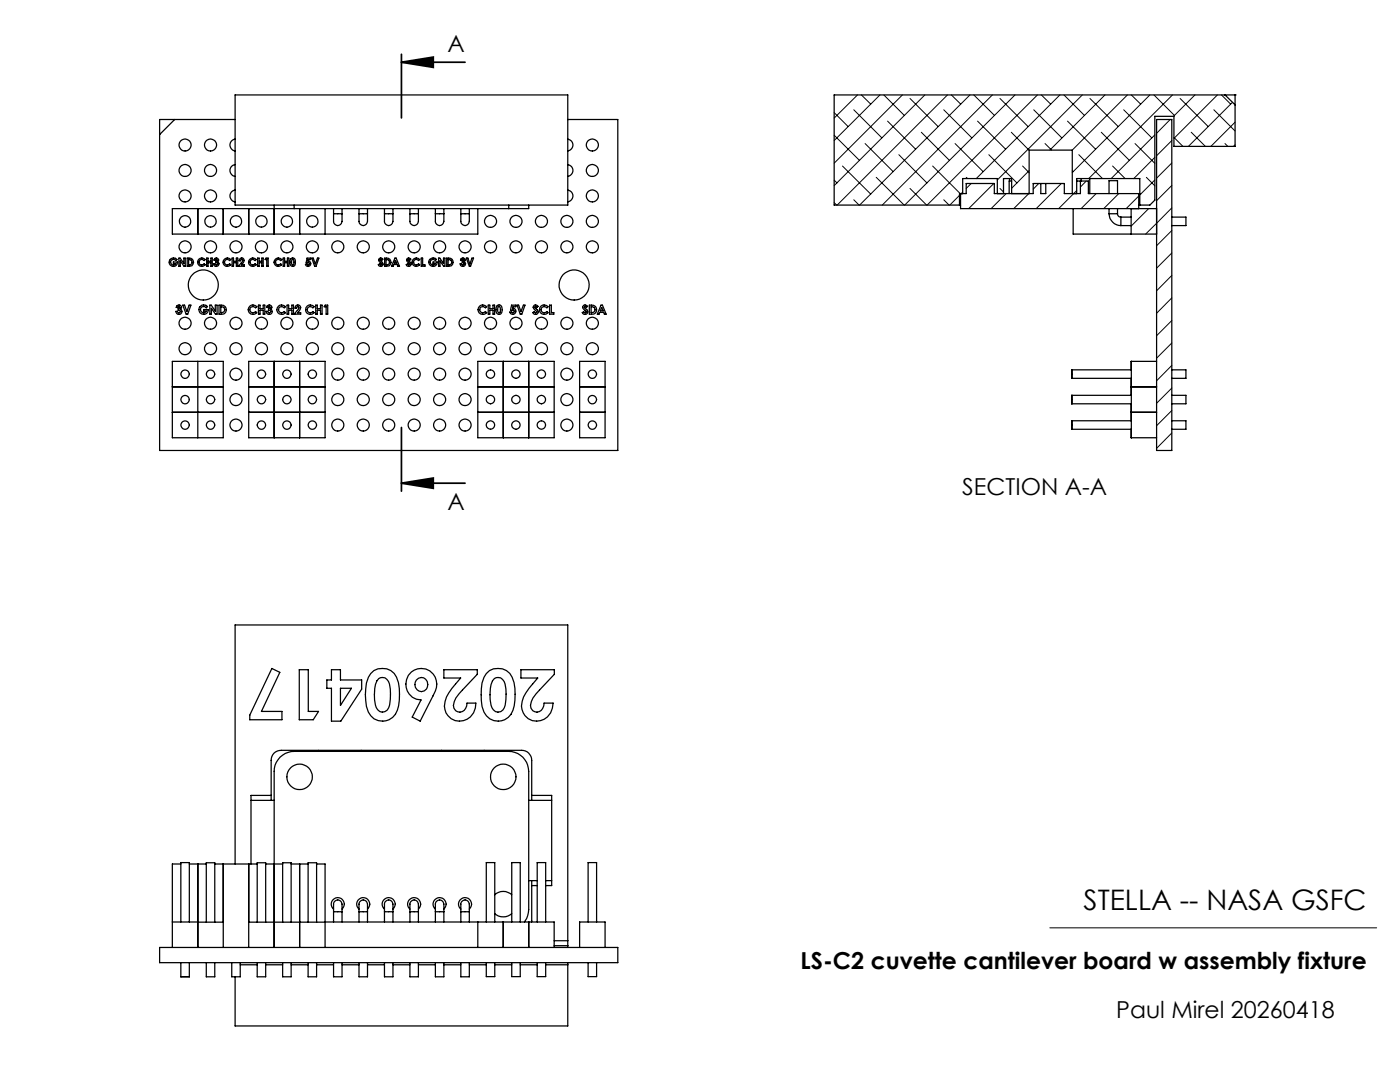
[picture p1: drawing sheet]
<svg xmlns="http://www.w3.org/2000/svg" width="279mm" height="216mm" viewBox="0 0 279 216" stroke-linecap="round" stroke-linejoin="round" font-family="sans-serif">
<defs><g id="words">
<text font-size="5.6" x="216.3" y="181.6">STELLA -- NASA GSFC</text>
<g font-size="4.7">
<text x="89.3" y="10.4">A</text>
<text x="89.3" y="101.7">A</text>
<text x="192" y="98.7">SECTION A-A</text>
<text x="159.8" y="193.4">LS-C2 cuvette cantilever board w assembly fixture</text>
<text x="222.8" y="203.1">Paul Mirel 20260418</text>
</g>
</g></defs>
<g fill="none" stroke="#000" stroke-width=".25">
<path d="M46.9 18.9h66.4v22h-66.4zM244.5 18.9l2 2M246.5 18.9h.1M246.5 18.9h-80v22h25M246.5 18.9v10.3h-12.2v-6h-3.8v16.7l-1 1h-2M34.9 23.8l-3 3M46.9 32.8a1.19 1.19 0 0 0-1 1.2 1.19 1.19 0 0 0 1 1.2M46.9 27.8a1.19 1.19 0 0 0-1 1.1 1.19 1.19 0 0 0 1 1.2M46.9 37.9a1.19 1.19 0 0 0-1 1.2 1.19 1.19 0 0 0 1 1.2M46.9 23.8h-15v66.1h91.4v-66.1h-10M113.3 32.8a1.19 1.19 0 0 1 1.1 1.2 1.19 1.19 0 0 1-1.1 1.2M113.3 27.8a1.19 1.19 0 0 1 1.1 1.1 1.19 1.19 0 0 1-1.1 1.2"/>
<path d="M113.3 37.9a1.19 1.19 0 0 1 1.1 1.2 1.19 1.19 0 0 1-1.1 1.2M191.7 38.6v3h39.1M192.1 38.6v-3h6.9v3M200.3 38.6v-3h1.6v3M201.5 35.6v.5M201.9 36.1h-.5v2.5M205.4 38.6v-8.6h8.6v8.6M207.7 36.6h1M207.7 36.6h-1.5v2h-7.8v-2h-5.6v2h-1.3v2.3M207.7 36.6v2h1v-2M214.9 36.1h2.3v2.5h10.3M214.9 38.6v-3h12.6v5.3"/>
<path d="M215.6 36.1v2.5h-3.2v-2h-3.7M215.8 35.6v.5M217.5 35.6v3M221.3 38.6v-2.5h1.7v2.5M227.3 38.6v3M230.8 23.8h3.1v66.1h-3.1zM34 51.8a.93 .93 0 0 1 1.3 0l-.2 .2a.57 .57 0 0 0-.8-.2 .57 .57 0 0 0-.1 .9 .57 .57 0 0 0 .9-.1h-.5v-.3h.8a.84 .84 0 0 1-1.1 .8 .84 .84 0 0 1-.3-1.3zM35.7 51.5h.2l.8 1.1v-1.1h.3v1.6h-.3l-.7-1v1h-.3zM37.4 51.5a.89 .89 0 0 1 1.2 .8 .89 .89 0 0 1-1.2 .8zM37.6 51.8a.54 .54 0 0 1 .7 .5 .54 .54 0 0 1-.7 .5zM39.5 41.6v5.1M39.7 51.7a.86 .86 0 0 1 1.3 .1l-.3 .2a.55 .55 0 0 0-.7-.2 .55 .55 0 0 0-.2 .8 .55 .55 0 0 0 .8 .2l.1-.2 .3 .2a.85 .85 0 0 1-1.3 .1 .85 .85 0 0 1 0-1.2z"/>
<path d="M41.2 51.5h.3v.6h.6v-.6h.3v1.6h-.3v-.7h-.6v.7h-.3zM42.8 51.6a.43 .43 0 0 1 .7 0 .43 .43 0 0 1-.1 .6 .52 .52 0 0 1 0 1 .52 .52 0 0 1-.8-.6h.3a.25 .25 0 0 0 .4 .3 .25 .25 0 0 0 0-.5h-.3v-.3l.3-.1a.15 .15 0 0 0 0-.2 .15 .15 0 0 0-.3 0l-.3 .1zM44.6 41.6v5.1M44.8 51.7a.82 .82 0 0 1 1.2 .1l-.2 .2a.56 .56 0 0 0-.8-.1 .56 .56 0 0 0 0 .8 .56 .56 0 0 0 .8-.1l.2 .2a.84 .84 0 0 1-1.2 .1 .84 .84 0 0 1 0-1.2zM46.3 51.5h.3v.6h.6v-.6h.2v1.6h-.2v-.7h-.6v.7h-.3zM47.9 51.6a.51 .51 0 0 1 .7 .1 .51 .51 0 0 1 0 .7l-.4 .4h.6v.3h-1.1v-.1a1.39 1.39 0 0 0 .7-1.1l-.2-.1-.2 .2h-.3zM49.6 41.6v5.1M49.9 51.7a.82 .82 0 0 1 1.2 .1l-.2 .2a.56 .56 0 0 0-.8-.1 .56 .56 0 0 0 0 .8 .56 .56 0 0 0 .8-.1l.2 .2a.84 .84 0 0 1-1.2 .1 .84 .84 0 0 1 0-1.2zM51.4 51.5h.3v.6h.5v-.6h.3v1.6h-.3v-.7h-.5v.7h-.3zM53.1 51.5h.4v1.6h-.3v-1.3h-.3zM54.7 40.9v5.8M55 51.7a.86 .86 0 0 1 1.2 .1l-.2 .2a.56 .56 0 0 0-.8-.1 .56 .56 0 0 0 0 .8 .56 .56 0 0 0 .8-.1l.2 .2a.84 .84 0 0 1-1.2 .1 .84 .84 0 0 1 0-1.2z"/>
<path d="M56.5 51.5h.3v.6h.6v-.6h.2v1.6h-.2v-.7h-.6v.7h-.3zM58 51.7a.58 .58 0 0 1 .8-.1 .58 .58 0 0 1 .1 .7 .59 .59 0 0 1-.5 .9 .59 .59 0 0 1-.5-.9zM58.3 51.8a.6 .6 0 0 1 .2 1h-.2a.75 .75 0 0 1 0-1zM58.7 41.6h-24.3v5.1h61v-5.1M58.7 41.6h42.8M58.7 40.9v.7M59.8 41.6v5.1M61.3 51.5h.7v.3h-.5v.3a.54 .54 0 0 1 .5 .4 .54 .54 0 0 1-.4 .7 .54 .54 0 0 1-.6-.5h.3a.24 .24 0 0 0 .3 .1 .24 .24 0 0 0 .1-.3 .24 .24 0 0 0-.4 0l-.2-.1zM62.2 51.5h.3l.4 1.2 .5-1.2h.2l-.5 1.6h-.3zM64.9 41.6v5.1M66.6 42.7v.8a1.23 1.23 0 0 0 .8 1.5 1.41 1.41 0 0 0 .9-1.8v-.5M66.6 42.7h1.7"/>
<path d="M66.6 41.6v1.1M68.3 41.6v1.1M71.6 42.7v.8a1.23 1.23 0 0 0 .9 1.5 1.41 1.41 0 0 0 .8-1.8v-.5M71.6 42.7h1.7M71.6 41.6v1.1M73.3 41.6v1.1M75.7 51.6l.3-.1 .4 .2-.2 .2-.2-.1-.2 .1a.94 .94 0 0 1 .5 1.2h-.5l-.3-.3 .2-.1 .1 .1a.18 .18 0 0 0 .3 0 .18 .18 0 0 0 0-.2l-.5-.6zM76.7 42.7v.8a1.23 1.23 0 0 0 .9 1.5 1.41 1.41 0 0 0 .8-1.8v-.5M76.7 42.7h1.7M76.7 41.6v1.1M76.8 51.5a.89 .89 0 0 1 1.2 .8 .89 .89 0 0 1-1.2 .8zM77 51.8a.54 .54 0 0 1 .7 .5 .54 .54 0 0 1-.7 .5z"/>
<path d="M78.4 41.6v1.1M78.8 51.5h.3l.6 1.6h-.3l-.1-.3h-.7l-.1 .3h-.4zM78.9 52l.3 .5h-.5zM81.3 51.6l.3-.1 .4 .2-.2 .2-.2-.1-.2 .1a1.12 1.12 0 0 1 .6 1l-.3 .2a.52 .52 0 0 1-.6-.3l.2-.1 .1 .1a.18 .18 0 0 0 .3 0 .18 .18 0 0 0 0-.2l-.5-.6zM81.8 42.7v.8a1.23 1.23 0 0 0 .9 1.5 1.41 1.41 0 0 0 .8-1.8v-.5M81.8 42.7h1.7M81.8 41.6v1.1M82.5 51.7a.82 .82 0 0 1 1.2 .1l-.2 .2a.54 .54 0 0 0-.8-.1 .54 .54 0 0 0 0 .8 .54 .54 0 0 0 .8-.1l.2 .2a.84 .84 0 0 1-1.2 .1 .84 .84 0 0 1 0-1.2zM83.5 41.6v1.1M84.1 51.5h.2v1.3h.5v.3h-.7zM85.8 51.8a.88 .88 0 0 1 1.3 0l-.2 .2a.56 .56 0 0 0-.8-.1 .56 .56 0 0 0 0 .8 .56 .56 0 0 0 .8-.1h-.5v-.3h.8a.84 .84 0 0 1-1.1 .8 .84 .84 0 0 1-.3-1.3zM86.9 42.7v.8a1.23 1.23 0 0 0 .8 1.5 1.41 1.41 0 0 0 .9-1.8v-.5"/>
<path d="M86.9 42.7h1.7M86.9 41.6v1.1M87.5 51.5h.3l.7 1.1v-1.1h.3v1.6h-.3l-.7-1v1h-.3zM88.6 41.6v1.1M89.1 51.5a.89 .89 0 0 1 1.3 .8 .89 .89 0 0 1-1.3 .8zM89.4 51.8a.55 .55 0 0 1 .7 .5 .55 .55 0 0 1-.7 .5zM92 42.7v.8a1.23 1.23 0 0 0 .8 1.5 1.41 1.41 0 0 0 .9-1.8v-.5M92 42.7h1.7M92 41.6v1.1M92 51.6a.43 .43 0 0 1 .7 0 .43 .43 0 0 1-.1 .6 .52 .52 0 0 1 0 1 .52 .52 0 0 1-.8-.6h.3a.25 .25 0 0 0 .4 .2 .25 .25 0 0 0 0-.4h-.2v-.3l.2-.1a.15 .15 0 0 0 0-.2 .15 .15 0 0 0-.2 0l-.4 .1zM93.1 51.5h.3l.4 1.2 .4-1.2h.3l-.6 1.6h-.2zM93.7 41.6v1.1"/>
<path d="M101.5 40.9v.7M105.5 40.9v.7h-4M191.5 40.9h.2M214.2 41.6v5.1h16.6M221.3 42.7a2.41 2.41 0 0 0 2.4 2.3M221.3 42.7h1.7M221.3 41.6v1.1M223 42.7a.66 .66 0 0 0 .7 .6M223 41.6v1.1M223.7 43.3v1.7M223.7 43.3h2M223.7 45h2"/>
<path d="M225.7 41.6v5.1M227.3 40.9h.2M233.9 43.3h2.8v1.7h-2.8M34.4 72.1h10.2v15.2h-10.2zM34.4 77.2h10.2M35.3 61a.48 .48 0 0 1 .8 0 .48 .48 0 0 1-.1 .7 .58 .58 0 0 1-.1 1 .58 .58 0 0 1-.8-.6h.3a.28 .28 0 0 0 .4 .3 .28 .28 0 0 0 0-.5h-.2v-.3l.3-.1a.19 .19 0 0 0-.1-.3 .19 .19 0 0 0-.3 .1h-.3zM36.5 60.9h.3l.5 1.3 .4-1.3h.4l-.6 1.8h-.4zM39.5 72.1v15.2M39.9 61.2a1.06 1.06 0 0 1 1.5 0l-.2 .2a.63 .63 0 0 0-1-.1 .63 .63 0 0 0 0 .9 .63 .63 0 0 0 1-.1h-.6v-.3h1a.93 .93 0 0 1-1.3 .9 .93 .93 0 0 1-.4-1.5zM41.9 60.9h.3l.8 1.2v-1.2h.3v1.8h-.3l-.8-1.2v1.2h-.3zM43.7 60.9a1.03 1.03 0 0 1 1.2 .2 1.03 1.03 0 0 1 .2 1.1 1.19 1.19 0 0 1-1.4 .5zM44.1 61.2a.61 .61 0 0 1 .7 .6 .61 .61 0 0 1-.7 .6z"/>
<path d="M49.6 72.1h15.3v15.2h-15.3zM49.6 77.2h15.3M49.9 61.1a1 1 0 0 1 1.4 .1l-.3 .2a.64 .64 0 0 0-.9-.1 .64 .64 0 0 0 0 1 .64 .64 0 0 0 .9-.1l.2 .2a.95 .95 0 0 1-1.4 .1 .95 .95 0 0 1 .1-1.4zM51.6 60.9h.3v.7h.6v-.7h.3v1.8h-.3v-.8h-.6v.8h-.3zM53.3 61a.48 .48 0 0 1 .8 0 .48 .48 0 0 1-.1 .7 .58 .58 0 0 1 0 1 .58 .58 0 0 1-.9-.6h.3a.28 .28 0 0 0 .4 .3 .28 .28 0 0 0 .1-.5h-.3v-.3l.3-.1a.19 .19 0 0 0-.1-.3 .19 .19 0 0 0-.2 0l-.4 .1zM54.7 72.1v15.2M55.6 61.1a1 1 0 0 1 1.4 .1l-.3 .2a.63 .63 0 0 0-.9-.1 .63 .63 0 0 0 0 1 .63 .63 0 0 0 .9-.1l.3 .2a.97 .97 0 0 1-1.5 .1 .97 .97 0 0 1 .1-1.4zM57.3 60.9h.3v.7h.6v-.7h.4v1.8h-.4v-.8h-.6v.8h-.3zM59.1 61a.59 .59 0 0 1 .8 0 .59 .59 0 0 1-.1 .9l-.4 .5h.6v.3h-1.2l.9-1.3-.3-.2-.2 .3h-.3zM59.8 72.1v15.2M61.3 61.1a1 1 0 0 1 1.4 .1l-.3 .2a.63 .63 0 0 0-.9-.1 .63 .63 0 0 0 0 1 .63 .63 0 0 0 .9-.1l.3 .2a.97 .97 0 0 1-1.4 .1 .97 .97 0 0 1 0-1.4zM63 60.9h.3v.7h.7v-.7h.3v1.8h-.3v-.8h-.7v.8h-.3z"/>
<path d="M64.9 60.9h.5v1.8h-.3v-1.5h-.4zM95.4 72.1h15.2v15.2h-15.2zM95.4 77.2h15.2M95.7 61.1a1 1 0 0 1 1.4 .1l-.2 .2a.63 .63 0 0 0-1-.1 .63 .63 0 0 0 0 1 .63 .63 0 0 0 1-.1l.2 .2a.97 .97 0 0 1-1.4 .1 .97 .97 0 0 1 0-1.4zM97.4 60.9h.4v.7h.6v-.7h.3v1.8h-.3v-.8h-.6v.8h-.4zM99.1 61.1l.2-.2h.5a1.18 1.18 0 0 1 0 1.8h-.4l-.3-.3-.1-.6zM99.4 61.2h.2a.82 .82 0 0 1 0 1.2h-.1a.84 .84 0 0 1-.1-1.2zM100.4 72.1v15.2M102.1 60.9h.8v.3h-.5l-.1 .3a.61 .61 0 0 1 .6 .6 .61 .61 0 0 1-.5 .6 .61 .61 0 0 1-.7-.4h.4a.27 .27 0 0 0 .4 0 .27 .27 0 0 0 .1-.3 .27 .27 0 0 0-.4-.1h-.3zM103.2 60.9h.3l.5 1.3 .5-1.3h.3l-.7 1.8h-.3zM105.5 72.1v15.2M106.6 61l.5-.1 .3 .2-.3 .2-.3-.1v.2a.88 .88 0 0 1 .4 1.2l-.1 .1a.58 .58 0 0 1-.8-.3l.3-.2 .2 .2a.21 .21 0 0 0 .3 0 .21 .21 0 0 0-.1-.3l-.5-.5a.43 .43 0 0 1 .1-.6z"/>
<path d="M108 61.1a1 1 0 0 1 1.4 .1l-.3 .2a.64 .64 0 0 0-.9-.1 .64 .64 0 0 0 0 1 .64 .64 0 0 0 .9-.1l.3 .2a.97 .97 0 0 1-1.5 .1 .97 .97 0 0 1 .1-1.4zM109.7 60.9h.3v1.5h.5v.3h-.8zM115.7 77.2h5.1M115.7 72.1h5.1v15.2h-5.1zM116.5 61l.3-.1 .5 .2-.3 .2-.3-.1-.1 .2a.88 .88 0 0 1 .5 1.2l-.2 .1a.58 .58 0 0 1-.7-.3l.3-.2 .1 .2a.21 .21 0 0 0 .3 0 .21 .21 0 0 0 0-.3l-.5-.5a.43 .43 0 0 1 .1-.6zM117.6 60.9a1.03 1.03 0 0 1 1.2 .2 1.03 1.03 0 0 1 .2 1.1 1.19 1.19 0 0 1-1.4 .5zM118 61.2a.61 .61 0 0 1 .7 .6 .61 .61 0 0 1-.7 .6zM119.9 60.9h.3l.8 1.8h-.4l-.1-.4h-.8l-.1 .4h-.4zM120.1 61.4l.3 .6h-.6zM213.9 73.8v1.7M213.9 78.9v1.7M225.7 77.2h5.1"/>
<path d="M225.8 73.8h-11.9v1.7h11.9M225.8 78.9h-11.9v1.7h11.9M230.8 72.1h-5.1l.1 15.2h5M233.9 73.8h2.8v1.7h-2.8M233.9 78.9h2.8v1.7h-2.8M34.4 82.3h10.2M49.6 82.3h15.3M95.4 82.3h15.2M115.7 82.3h5.1M213.9 84v1.7M225.7 82.3h5.1M225.8 84h-11.9v1.7h11.9"/>
<path d="M233.9 84h2.8v1.7h-2.8M54.3 133.4l1.5 .8-3.6 7.8h4.1v1.6h-6.5v-.9zM59.7 133.6h1.8v8.4h2.1l-1.1 1.6h-2.8zM66.1 133.6h1.8v2.1h4.3v1.8l-4.2 6.4h-1.9v-6.6h-.9v-1.6h.9zM67.9 137.3h2.2l-2.2 3.5zM74 134.4a3.2 3.2 0 0 1 3.3-.9 3.2 3.2 0 0 1 2.2 2.7 10.1 10.1 0 0 1-.6 6.3 3.2 3.2 0 0 1-3.4 1.3 3.2 3.2 0 0 1-2.4-2.8 11.3 11.3 0 0 1 .4-5.9zM75.6 135.4a1.36 1.36 0 0 1 2.1 1.1 7.9 7.9 0 0 1-.4 5.2 1.38 1.38 0 0 1-1.5 .3 1.38 1.38 0 0 1-.9-1.3 8.9 8.9 0 0 1 .3-4.8zM82.1 134.1a3.1 3.1 0 0 1 3.9-.1 3.1 3.1 0 0 1 .9 3.9l-3 6-1.6-.8 1.7-3.4a3.2 3.2 0 0 1-2.9-2.2 3.2 3.2 0 0 1 1-3.4zM83.1 135.7a1.35 1.35 0 0 1 1.9-.1 1.35 1.35 0 0 1 .1 1.9 1.35 1.35 0 0 1-1.9 .1 1.35 1.35 0 0 1-.1-1.9zM88.6 133.6h6.6v.9l-2.9 3.2a5 5 0 0 0-1.8 3.1 1.32 1.32 0 0 0 1.3 1.3 1.32 1.32 0 0 0 1.3-1.2l.1-.6h1.8a3.2 3.2 0 0 1-2.9 3.6 3.2 3.2 0 0 1-3.4-3 6.6 6.6 0 0 1 2.2-4.4l1-1.2h-3.3zM97 134.4a3.2 3.2 0 0 1 3.4-.9 3.2 3.2 0 0 1 2.2 2.7 10.1 10.1 0 0 1-.6 6.3 3.2 3.2 0 0 1-3.5 1.3 3.2 3.2 0 0 1-2.3-2.8 12.5 12.5 0 0 1 .4-5.9zM98.7 135.4a1.36 1.36 0 0 1 2.1 1.1 7.9 7.9 0 0 1-.4 5.2 1.38 1.38 0 0 1-1.5 .3 1.38 1.38 0 0 1-.9-1.3 8.9 8.9 0 0 1 .3-4.8z"/>
<path d="M104 133.6h6.6v.9l-2.9 3.2a5 5 0 0 0-1.8 3.1 1.32 1.32 0 0 0 1.2 1.3 1.32 1.32 0 0 0 1.4-1.2l.1-.6h1.8a3.2 3.2 0 0 1-2.2 3.4 3.2 3.2 0 0 1-3.8-1.5 4.6 4.6 0 0 1 1.2-4.9l1.7-2h-3.3zM50.1 159.7h4.6M54.1 159.7v-8a1.93 1.93 0 0 1 2-2h48a1.99 1.99 0 0 1 2 2v8M54.1 158.7h-4v13.7M63.6 149.7v.2M72.1 149.7v.2M88.1 149.7v.2M96.6 149.7v.2M105.5 159.7h4.6M106.1 158.7h4v18h-1.2M36.1 172.4h-1.7v16.7M37.8 172.4h3.4"/>
<path d="M39.5 172.4v16.7M42.9 172.4h8.4M44.6 172.4v16.7M46.9 172.4v-47.7h66.4v64.4M49.6 172.4v16.7M53 172.4h3.4M58.1 172.4h3.4M59.8 172.4v16.7M63.2 172.4h1.7v16.7M98.7 178.5a2.47 2.47 0 0 1 3.4 0M105.5 175.7h1.7M106.1 175.7v8.3"/>
<path d="M106.1 176.7h1.1M108.9 175.7h1.2M31.9 189.1h91.4v3h-91.4zM34.4 184h5.1M36.1 192.1v2.8h1.7v-2.8M36.1 194.9h1.7M36.1 184v-11.9h1.7v11.9M39.5 184h5.1M41.2 184v-11.8h1.7v11.8M41.2 192.1v2.8h1.7v-2.8M46.2 192.1v2.8h1.7v-2.8M47.9 192.5h3.4"/>
<path d="M49.6 184h15.3M51.3 184v-11.8h1.7v11.8M51.3 192.1v2.8h1.7v-2.8M53 192.5h3.4M56.4 184v-11.8h1.7v11.8M56.4 192.1v2.8h1.7v-2.8M58.1 192.5h3.4M61.5 184v-11.8h1.7v11.8M61.5 192.1v2.8h1.7v-2.8M63.2 192.5h3.4M64.9 184h45.7v5.1M66.6 181.9v-.8a1.23 1.23 0 0 1 .8-1.5 1.41 1.41 0 0 1 .9 1.8v.5"/>
<path d="M66.6 192.1v2.8h1.7v-2.8M66.6 181.4a1.3 1.3 0 0 1-.1-1.9 1.3 1.3 0 0 1 1.9 0 1.3 1.3 0 0 1-.1 1.9M66.6 181.9h1.7M66.6 181.9v2.1M68.3 181.9v2.1M68.3 192.5h3.3M71.6 181.9v-.8a1.23 1.23 0 0 1 .9-1.5 1.41 1.41 0 0 1 .8 1.8v.5M71.6 192.1v2.8h1.7v-2.8M71.6 181.4a1.3 1.3 0 0 1-.1-1.9 1.3 1.3 0 0 1 1.9 0 1.3 1.3 0 0 1-.1 1.9M71.6 181.9h1.7M71.6 181.9v2.1M73.3 181.9v2.1"/>
<path d="M73.3 192.5h3.4M76.7 181.9v-.8a1.23 1.23 0 0 1 .9-1.5 1.41 1.41 0 0 1 .8 1.8v.5M76.7 192.1v2.8h1.7v-2.8M76.7 181.4a1.3 1.3 0 0 1-.1-1.9 1.3 1.3 0 0 1 1.9 0 1.3 1.3 0 0 1-.1 1.9M76.7 181.9h1.7M76.7 181.9v2.1M78.4 181.9v2.1M78.4 192.5h3.4M81.8 181.9v-.8a1.23 1.23 0 0 1 .9-1.5 1.41 1.41 0 0 1 .8 1.8v.5M81.8 192.1v2.8h1.7v-2.8M81.8 181.4a1.3 1.3 0 0 1-.1-1.9 1.3 1.3 0 0 1 1.9 0 1.3 1.3 0 0 1-.1 1.9M81.8 181.9h1.7"/>
<path d="M81.8 181.9v2.1M83.5 181.9v2.1M83.5 192.5h3.4M86.9 181.9v-.8a1.23 1.23 0 0 1 .8-1.5 1.41 1.41 0 0 1 .9 1.8v.5M86.9 192.1v2.8h1.7v-2.8M86.9 181.4a1.3 1.3 0 0 1-.1-1.9 1.3 1.3 0 0 1 1.9 0 1.3 1.3 0 0 1-.1 1.9M86.9 181.9h1.7M86.9 181.9v2.1M88.6 181.9v2.1M88.6 192.5h3.4M92 181.9v-.8a1.23 1.23 0 0 1 .8-1.5 1.41 1.41 0 0 1 .9 1.8v.5M92 192.1v2.8h1.7v-2.8"/>
<path d="M92 181.4a1.3 1.3 0 0 1-.1-1.9 1.3 1.3 0 0 1 1.9 0 1.3 1.3 0 0 1-.1 1.9M92 181.9h1.7M92 181.9v2.1M93.7 181.9v2.1M93.7 192.5h3.3M95.4 184v5.1M97 184v-11.9h1.7v11.9M97 192.1v2.8h1.7v-2.8M98.7 182.3a2.58 2.58 0 0 0 3.4 0M98.7 192.5h3.4M100.4 184v5.1M102.1 192.1v2.8h1.7v-2.8"/>
<path d="M102.1 184v-11.9h1.7v11.9M103.8 192.5h3.4M104.7 184v-.2a4.1 4.1 0 0 0 .8-2.3v-27.6a4 4 0 0 0-4-4h-42.8a4 4 0 0 0-4 4v35.2M105.5 184v5.1M107.2 184v-11.9h1.7v11.9M107.2 192.1v2.8h1.7v-2.8M108.9 192.5h4.4M110.6 187.7h2.7M110.6 188.7h2.7M113.3 192.1v12.6h-66.4v-9.8M115.7 189.1v-5.1h5.1v5.1M117.4 184v-11.9h1.7v11.9"/>
<path d="M117.4 192.1v2.8h1.7v-2.8"/>
<circle cx="36.9" cy="34" r="1.2"/>
<circle cx="36.9" cy="39.1" r="1.2"/>
<circle cx="36.9" cy="28.9" r="1.2"/>
<circle cx="42" cy="34" r="1.2"/>
<circle cx="42" cy="39.1" r="1.2"/>
<circle cx="42" cy="28.9" r="1.2"/>
<circle cx="118.2" cy="34" r="1.2"/>
<circle cx="118.2" cy="39.1" r="1.2"/>
<circle cx="118.2" cy="28.9" r="1.2"/>
<circle cx="36.9" cy="44.2" r="1.15"/>
<circle cx="36.9" cy="49.2" r="1.2"/>
<circle cx="40.6" cy="56.9" r="3"/>
<circle cx="42" cy="44.2" r="1.15"/>
<circle cx="42" cy="49.2" r="1.2"/>
<circle cx="47.1" cy="44.2" r="1.15"/>
<circle cx="47.1" cy="49.2" r="1.2"/>
<circle cx="52.2" cy="44.2" r="1.15"/>
<circle cx="52.2" cy="49.2" r="1.2"/>
<circle cx="57.3" cy="44.2" r="1.15"/>
<circle cx="57.3" cy="49.2" r="1.2"/>
<circle cx="62.3" cy="44.2" r="1.15"/>
<circle cx="62.3" cy="49.2" r="1.2"/>
<circle cx="67.4" cy="49.2" r="1.2"/>
<circle cx="72.5" cy="49.2" r="1.2"/>
<circle cx="77.6" cy="49.2" r="1.2"/>
<circle cx="82.7" cy="49.2" r="1.2"/>
<circle cx="87.7" cy="49.2" r="1.2"/>
<circle cx="92.8" cy="49.2" r="1.2"/>
<circle cx="97.9" cy="44.2" r="1.2"/>
<circle cx="97.9" cy="49.2" r="1.2"/>
<circle cx="103" cy="44.2" r="1.2"/>
<circle cx="103" cy="49.2" r="1.2"/>
<circle cx="108.1" cy="44.2" r="1.2"/>
<circle cx="108.1" cy="49.2" r="1.2"/>
<circle cx="113.1" cy="44.2" r="1.2"/>
<circle cx="113.1" cy="49.2" r="1.2"/>
<circle cx="114.6" cy="56.9" r="3"/>
<circle cx="118.2" cy="44.2" r="1.2"/>
<circle cx="118.2" cy="49.2" r="1.2"/>
<circle cx="36.9" cy="64.5" r="1.2"/>
<circle cx="36.9" cy="69.6" r="1.2"/>
<circle cx="36.9" cy="79.7" r=".84"/>
<circle cx="36.9" cy="74.7" r=".84"/>
<circle cx="42" cy="69.6" r="1.2"/>
<circle cx="42" cy="64.5" r="1.2"/>
<circle cx="42" cy="79.7" r=".84"/>
<circle cx="42" cy="74.7" r=".84"/>
<circle cx="47.1" cy="64.5" r="1.2"/>
<circle cx="47.1" cy="69.6" r="1.2"/>
<circle cx="47.1" cy="79.7" r="1.2"/>
<circle cx="47.1" cy="74.6" r="1.2"/>
<circle cx="52.2" cy="69.6" r="1.2"/>
<circle cx="52.2" cy="64.5" r="1.2"/>
<circle cx="52.2" cy="74.7" r=".84"/>
<circle cx="52.2" cy="79.7" r=".84"/>
<circle cx="57.2" cy="79.7" r=".84"/>
<circle cx="57.3" cy="64.5" r="1.2"/>
<circle cx="57.3" cy="69.6" r="1.2"/>
<circle cx="57.3" cy="74.7" r=".84"/>
<circle cx="62.3" cy="74.7" r=".84"/>
<circle cx="62.3" cy="69.6" r="1.2"/>
<circle cx="62.3" cy="64.5" r="1.2"/>
<circle cx="62.3" cy="79.7" r=".84"/>
<circle cx="67.4" cy="64.5" r="1.2"/>
<circle cx="67.4" cy="69.6" r="1.2"/>
<circle cx="67.4" cy="79.7" r="1.2"/>
<circle cx="67.4" cy="74.6" r="1.2"/>
<circle cx="72.5" cy="64.5" r="1.2"/>
<circle cx="72.5" cy="69.6" r="1.2"/>
<circle cx="72.5" cy="74.6" r="1.2"/>
<circle cx="72.5" cy="79.7" r="1.2"/>
<circle cx="77.6" cy="69.6" r="1.2"/>
<circle cx="77.6" cy="64.5" r="1.2"/>
<circle cx="77.6" cy="79.7" r="1.2"/>
<circle cx="77.6" cy="74.6" r="1.2"/>
<circle cx="82.7" cy="69.6" r="1.2"/>
<circle cx="82.7" cy="64.5" r="1.2"/>
<circle cx="82.7" cy="79.7" r="1.2"/>
<circle cx="82.7" cy="74.6" r="1.2"/>
<circle cx="87.7" cy="64.5" r="1.2"/>
<circle cx="87.7" cy="69.6" r="1.2"/>
<circle cx="87.7" cy="74.6" r="1.2"/>
<circle cx="87.7" cy="79.7" r="1.2"/>
<circle cx="92.8" cy="64.5" r="1.2"/>
<circle cx="92.8" cy="69.6" r="1.2"/>
<circle cx="92.8" cy="79.7" r="1.2"/>
<circle cx="92.8" cy="74.6" r="1.2"/>
<circle cx="97.9" cy="79.7" r=".84"/>
<circle cx="97.9" cy="74.6" r=".84"/>
<circle cx="97.9" cy="64.5" r="1.2"/>
<circle cx="97.9" cy="69.6" r="1.2"/>
<circle cx="103" cy="74.7" r=".84"/>
<circle cx="103" cy="79.7" r=".84"/>
<circle cx="103" cy="69.6" r="1.2"/>
<circle cx="103" cy="64.5" r="1.2"/>
<circle cx="108" cy="74.7" r=".84"/>
<circle cx="108" cy="79.7" r=".84"/>
<circle cx="108.1" cy="64.5" r="1.2"/>
<circle cx="108.1" cy="69.6" r="1.2"/>
<circle cx="113.1" cy="64.5" r="1.2"/>
<circle cx="113.1" cy="69.6" r="1.2"/>
<circle cx="113.1" cy="74.6" r="1.2"/>
<circle cx="113.1" cy="79.7" r="1.2"/>
<circle cx="118.2" cy="69.6" r="1.2"/>
<circle cx="118.2" cy="64.5" r="1.2"/>
<circle cx="118.2" cy="79.7" r=".84"/>
<circle cx="118.2" cy="74.7" r=".84"/>
<circle cx="36.9" cy="84.8" r=".84"/>
<circle cx="42" cy="84.8" r=".84"/>
<circle cx="47.1" cy="84.8" r="1.2"/>
<circle cx="52.2" cy="84.8" r=".84"/>
<circle cx="57.3" cy="84.8" r=".84"/>
<circle cx="62.3" cy="84.8" r=".84"/>
<circle cx="67.4" cy="84.8" r="1.2"/>
<circle cx="72.5" cy="84.8" r="1.2"/>
<circle cx="77.6" cy="84.8" r="1.2"/>
<circle cx="82.7" cy="84.8" r="1.2"/>
<circle cx="87.7" cy="84.8" r="1.2"/>
<circle cx="92.8" cy="84.8" r="1.2"/>
<circle cx="97.9" cy="84.8" r=".84"/>
<circle cx="103" cy="84.8" r=".84"/>
<circle cx="108" cy="84.8" r=".84"/>
<circle cx="113.1" cy="84.8" r="1.2"/>
<circle cx="118.2" cy="84.8" r=".84"/>
<circle cx="59.8" cy="155" r="2.53"/>
<circle cx="100.4" cy="155" r="2.54"/>
</g>
<g fill="none" stroke="#000" stroke-width=".2">
<path d="M166.6 18.9l-.1 .2M171.1 18.9l-4.6 4.7M171.9 18.9l1.9 1.9M175.6 18.9l-9.1 9.1M176.4 18.9l4.1 4.1M180.1 18.9l-13.6 13.7M181.6 19.6l5.6 5.7M184.6 18.9l-18.1 18.1M189.1 18.9l-22 22M189.9 18.9l1.8 1.9M193.6 18.9l-22 22M194.3 18.9l4.2 4.1"/>
<path d="M198 18.9l-21.9 22M199.6 19.6l5.6 5.7M202.6 18.9l-22 22M207 18.9l-22 22M207.8 18.9l1.9 1.9M211.5 18.9l-16.7 16.7M212.3 18.9l4.1 4.1M216 18.9l-17 17M217.5 19.6l5.7 5.7M220.5 18.9l-11 11.1M225 18.9l-11 11.1M225.8 18.9l1.8 1.9"/>
<path d="M229.5 18.9l-15.5 15.5M230.3 18.9l4.1 4.1M234 18.9l-16.7 16.7M235.5 19.6l5.6 5.7M238.5 18.9l-4.3 4.3M243 18.9l-8.7 8.7M243.8 18.9l1.8 1.9M166.5 35.9l.5 .6M166.5 27l5 5M166.5 22.5l2.8 2.8M168.1 33.1l5.7 5.6M170.4 39.9l1 1"/>
<path d="M170.4 21.9l5.6 5.6M172.6 28.6l5.7 5.7M174.9 35.4l5.5 5.5M177.1 24.2l5.6 5.6M179.4 30.9l5.6 5.6M181.6 37.6l3.3 3.3M183.9 26.4l5.6 5.6M186.1 33.1l5.5 5.5M188.3 39.9l1.1 1M188.3 21.9l5.7 5.6M190.6 28.6l5.6 5.7M191.5 39l-2 1.9"/>
<path d="M192.1 38.3l-.4 .5M192.8 35.4l.3 .2M193.8 36.6l-1 1M195.1 24.2l5.6 5.6M197.3 30.9l5.7 5.6M198.3 36.6l-5 5M199.6 37.6l.7 .7M200.8 38.6l-3 3M201.8 26.4l3.6 3.6M204.1 33.1l1.3 1.4M205.4 38.5l-3.1 3.1M205.4 34l-3.5 3.6"/>
<path d="M206.3 21.9l5.6 5.6M207.3 36.6l-1.1 1.1M208.6 28.6l1.3 1.4M211.8 36.6l-5 5M213 24.2l5.7 5.6M214 38.6h.1M214 34.1l.2 .2M214.9 38l-3.6 3.6M215.3 30.9l4.7 4.7M216.8 36.1l-1.2 1.2M218.8 38.6l-3 3M219.8 26.4l5.6 5.6"/>
<path d="M222 33.1l2.5 2.5M223.3 38.6l-3 3M224.3 21.9l5.6 5.6M226.5 28.6l4 4M227.3 39.1l-2.5 2.5M227.5 38.6l.1 .1M228.8 35.4l1.7 1.7M230.5 35.9l-3 3M230.5 26.9l-8.7 8.7M230.5 31.4l-4.2 4.2M233.5 23.8l-2.7 2.8M233.9 28l-3.1 3.1"/>
<path d="M233.9 32.5l-3.1 3.1M233.9 37l-3.1 3M234.3 27.4l1.8 1.8M237.7 26.4l2.9 2.8M242.3 21.9l4.2 4.2M244.5 28.6l.5 .6M246 20.4l-8.8 8.8M246.5 24.4l-4.8 4.8M246.5 28.9l-.3 .3M166.5 40.4l.5 .5M229.2 41.6l-3.5 3.5M233.9 41.5l-5.3 5.2"/>
<path d="M233.9 46l-3.1 3M233.9 50.5l-3.1 3M233.9 55l-3.1 3M233.9 59.4l-3.1 3.1M233.9 64l-3.1 3M233.9 68.4l-3.1 3.1M233.9 72.9l-3.1 3.1M233.9 77.4l-3.1 3.1M233.9 81.9l-3.1 3M233.9 86.4l-3.1 3.1M209.5 185.1h65.2"/>
</g>
<path d="M80.1 12.4l6.4-1v2zM80.1 12.4h12.7M80.1 10.8v12.7M80.1 96.4l6.4-1v2zM80.1 85.3v12.7M80.1 96.4h12.7" fill="none" stroke="#000" stroke-width=".35"/>
<path d="M80.1 12.4l6.4-1v2zM80.1 96.4l6.4-1v2z" fill="#000"/>
<use href="#words"/>
</svg>
